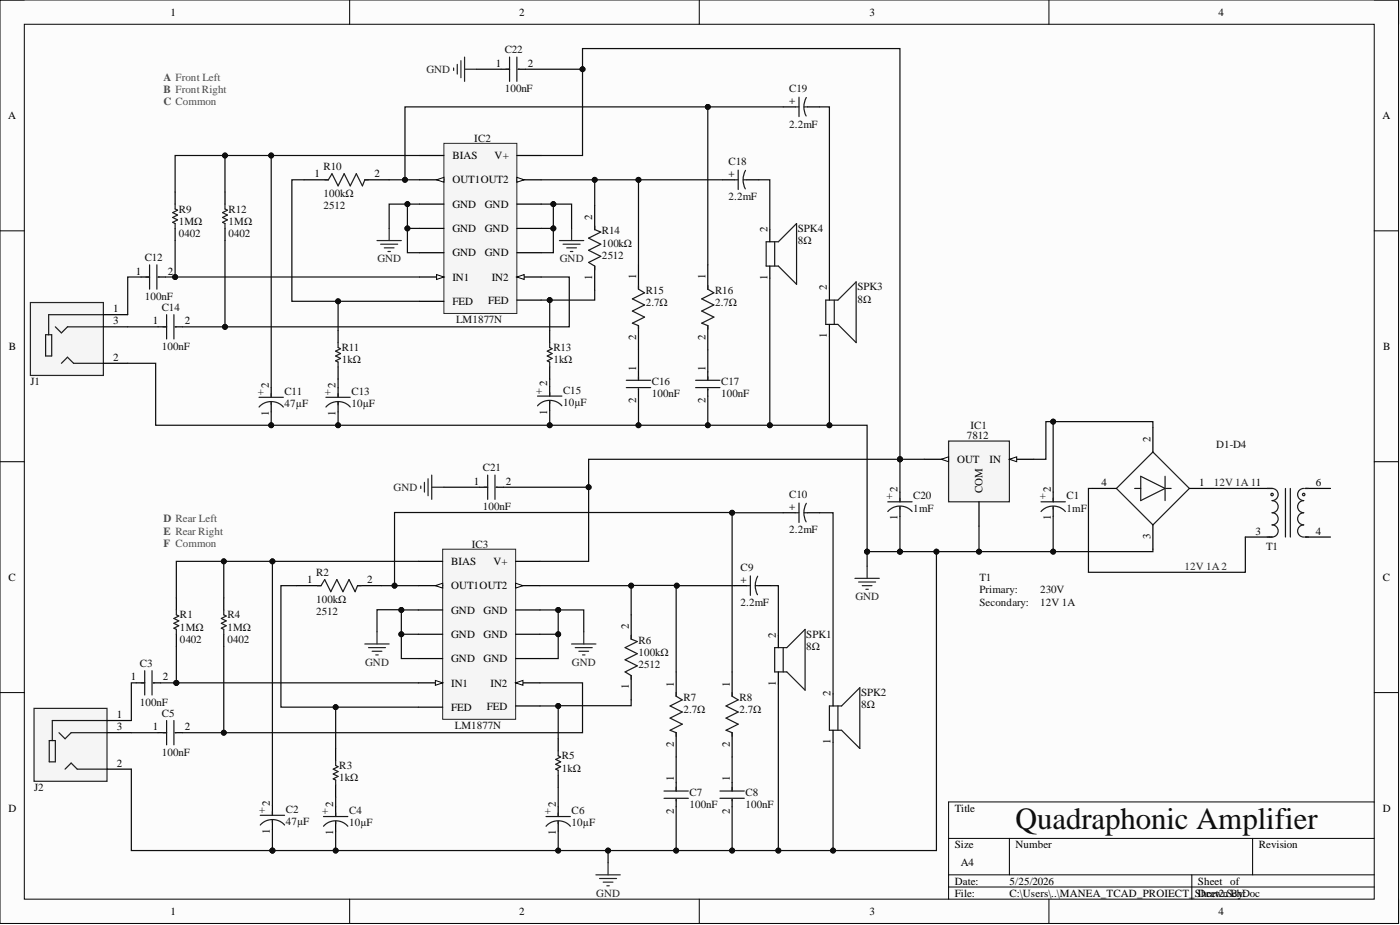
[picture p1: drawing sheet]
<svg xmlns="http://www.w3.org/2000/svg" width="292mm" height="193mm" viewBox="0 0 292 193" stroke-linecap="round" stroke-linejoin="round" font-family="sans-serif">
<defs><g id="words">
<text font-size="6.4" fill="#0e0e0e" x="211.8" y="172.9">Quadraphonic Amplifier</text>
<g font-size="2.3">
<text x="35.6" y="3.3">1</text>
<text x="108.3" y="3.3">2</text>
<text x="181.4" y="3.3">3</text>
<text x="254.2" y="3.3">4</text>
<text x="103.4" y="13.9">1</text>
<text x="110.1" y="13.9">2</text>
<text x="1.7" y="24.8">A</text>
<text x="288.4" y="24.8">A</text>
<text x="94.4" y="33.2">BIAS</text>
<text x="103.2" y="33.2">V+</text>
<text x="65.6" y="37">1</text>
<text x="78.2" y="37">2</text>
<text x="94.4" y="38.3">OUT1OUT2</text>
<text x="94.4" y="43.3">GND</text>
<text x="101.2" y="43.3">GND</text>
<text x="123.6" y="45.9" transform="rotate(-90 123.6 45.9)">2</text>
<text x="94.4" y="48.4">GND</text>
<text x="94.4" y="53.5">GND</text>
<text x="101.2" y="48.4">GND</text>
<text x="101.2" y="53.5">GND</text>
<text x="160.1" y="48.4" transform="rotate(-90 160.1 48.4)">2</text>
<text x="28.3" y="57.3">1</text>
<text x="35" y="57.3">2</text>
<text x="94.4" y="58.5">IN1</text>
<text x="102.6" y="58.5">IN2</text>
<text x="123.6" y="58.4" transform="rotate(-90 123.6 58.4)">1</text>
<text x="132.7" y="58.3" transform="rotate(-90 132.7 58.3)">1</text>
<text x="147.2" y="58.3" transform="rotate(-90 147.2 58.3)">1</text>
<text x="160.1" y="58.4" transform="rotate(-90 160.1 58.4)">1</text>
<text x="23.6" y="65.1">1</text>
<text x="94.4" y="63.6">FED</text>
<text x="101.8" y="63.4">FED</text>
<text x="172.5" y="60.6" transform="rotate(-90 172.5 60.6)">2</text>
<text x="23.6" y="67.7">3</text>
<text x="31.9" y="67.7">1</text>
<text x="38.6" y="67.7">2</text>
<text x="132.7" y="71" transform="rotate(-90 132.7 71)">2</text>
<text x="147.2" y="71" transform="rotate(-90 147.2 71)">2</text>
<text x="172.5" y="70.5" transform="rotate(-90 172.5 70.5)">1</text>
<text x="1.9" y="73">B</text>
<text x="23.6" y="75.3">2</text>
<text x="132.7" y="77.3" transform="rotate(-90 132.7 77.3)">1</text>
<text x="147.2" y="77.3" transform="rotate(-90 147.2 77.3)">1</text>
<text x="288.6" y="73">B</text>
<text x="56.1" y="80.9" transform="rotate(-90 56.1 80.9)">2</text>
<text x="70" y="80.9" transform="rotate(-90 70 80.9)">2</text>
<text x="114.2" y="80.6" transform="rotate(-90 114.2 80.6)">2</text>
<text x="56.1" y="86.8" transform="rotate(-90 56.1 86.8)">1</text>
<text x="70" y="86.8" transform="rotate(-90 70 86.8)">1</text>
<text x="114.2" y="86.5" transform="rotate(-90 114.2 86.5)">1</text>
<text x="132.7" y="84.2" transform="rotate(-90 132.7 84.2)">2</text>
<text x="147.2" y="84.2" transform="rotate(-90 147.2 84.2)">2</text>
<text x="240" y="92.3" transform="rotate(-90 240 92.3)">2</text>
<text x="98.9" y="101.1">1</text>
<text x="105.6" y="101.1">2</text>
<text x="199.7" y="96.6">OUT</text>
<text x="206.5" y="96.6">IN</text>
<text x="229.8" y="101.4">4</text>
<text x="250.2" y="101.4">1</text>
<text x="274.5" y="101.4">6</text>
<text x="187.3" y="102.7" transform="rotate(-90 187.3 102.7)">2</text>
<text x="205" y="102.9" transform="rotate(-90 205 102.9)">COM</text>
<text x="219.2" y="102.7" transform="rotate(-90 219.2 102.7)">2</text>
<text x="187.3" y="108.6" transform="rotate(-90 187.3 108.6)">1</text>
<text x="219.2" y="108.6" transform="rotate(-90 219.2 108.6)">1</text>
<text x="240" y="112.5" transform="rotate(-90 240 112.5)">3</text>
<text x="261.9" y="111.5">3</text>
<text x="274.5" y="111.5">4</text>
<text x="94.1" y="117.9">BIAS</text>
<text x="102.9" y="117.9">V+</text>
<text x="1.8" y="121.2">C</text>
<text x="64.1" y="121.7">1</text>
<text x="76.6" y="121.7">2</text>
<text x="94.1" y="122.9">OUT1OUT2</text>
<text x="288.5" y="121.2">C</text>
<text x="94.1" y="128">GND</text>
<text x="100.9" y="128">GND</text>
<text x="131.2" y="131.3" transform="rotate(-90 131.2 131.3)">2</text>
<text x="94.1" y="133.1">GND</text>
<text x="100.9" y="133.1">GND</text>
<text x="161.9" y="133.1" transform="rotate(-90 161.9 133.1)">2</text>
<text x="27.3" y="141.9">1</text>
<text x="34" y="141.9">2</text>
<text x="94.1" y="138.1">GND</text>
<text x="94.1" y="143.2">IN1</text>
<text x="100.9" y="138.1">GND</text>
<text x="102.3" y="143.2">IN2</text>
<text x="131.2" y="143.8" transform="rotate(-90 131.2 143.8)">1</text>
<text x="140.6" y="143.2" transform="rotate(-90 140.6 143.2)">1</text>
<text x="152.2" y="143.2" transform="rotate(-90 152.2 143.2)">1</text>
<text x="161.9" y="143" transform="rotate(-90 161.9 143)">1</text>
<text x="24.4" y="149.8">1</text>
<text x="94.1" y="148.3">FED</text>
<text x="101.6" y="148">FED</text>
<text x="173.3" y="145.2" transform="rotate(-90 173.3 145.2)">2</text>
<text x="24.4" y="152.3">3</text>
<text x="31.9" y="152.3">1</text>
<text x="38.6" y="152.3">2</text>
<text x="140.6" y="155.9" transform="rotate(-90 140.6 155.9)">2</text>
<text x="152.2" y="155.9" transform="rotate(-90 152.2 155.9)">2</text>
<text x="173.3" y="155.2" transform="rotate(-90 173.3 155.2)">1</text>
<text x="24.4" y="159.9">2</text>
<text x="140.6" y="163" transform="rotate(-90 140.6 163)">1</text>
<text x="152.2" y="163" transform="rotate(-90 152.2 163)">1</text>
<text x="1.8" y="169.3">D</text>
<text x="56.3" y="174" transform="rotate(-90 56.3 174)">1</text>
<text x="56.3" y="168.1" transform="rotate(-90 56.3 168.1)">2</text>
<text x="69.5" y="168.3" transform="rotate(-90 69.5 168.3)">2</text>
<text x="116" y="168.3" transform="rotate(-90 116 168.3)">2</text>
<text x="140.6" y="169.8" transform="rotate(-90 140.6 169.8)">2</text>
<text x="152.2" y="169.8" transform="rotate(-90 152.2 169.8)">2</text>
<text x="199.2" y="169.3">Title</text>
<text x="288.5" y="169.3">D</text>
<text x="69.5" y="174.2" transform="rotate(-90 69.5 174.2)">1</text>
<text x="116" y="174.2" transform="rotate(-90 116 174.2)">1</text>
<text x="199.2" y="176.9">Size</text>
<text x="211.9" y="176.9">Number</text>
<text x="262.6" y="176.9">Revision</text>
<text x="199.2" y="184.5">Date:</text>
<text x="200.5" y="180.7">A4</text>
<text x="210.6" y="184.5">5/25/2026</text>
<text x="249.9" y="184.5">Sheet of</text>
<text x="35.6" y="190.9">1</text>
<text x="108.3" y="190.9">2</text>
<text x="181.4" y="190.9">3</text>
<text x="199.2" y="187.1">File:</text>
<text x="210.6" y="187.1">C:\Users\..\MANEA_TCAD_PROIECT_</text>
<text x="249.3" y="187.1">Sheet2.SBy:</text>
<text x="249.9" y="187.1">Drawn chDoc</text>
<text x="254.2" y="190.9">4</text>
</g>
<g font-size="2.3" fill="#0e0e0e">
<text x="105.3" y="11.1">C22</text>
<text x="105.3" y="19.3">100nF</text>
<text x="164.7" y="19.3">C19</text>
<text x="99" y="29.7">IC2</text>
<text x="164.7" y="26.6">2.2mF</text>
<text x="67.5" y="35.5">R10</text>
<text x="152" y="34.5">C18</text>
<text x="67.5" y="41.1">100kΩ</text>
<text x="152" y="41.8">2.2mF</text>
<text x="37.3" y="46.9">1MΩ</text>
<text x="37.3" y="44.4">R9</text>
<text x="47.7" y="46.9">1MΩ</text>
<text x="47.7" y="44.4">R12</text>
<text x="67.5" y="43.6">2512</text>
<text x="37.3" y="49.4">0402</text>
<text x="47.7" y="49.4">0402</text>
<text x="125.6" y="54">2512</text>
<text x="125.6" y="51.5">100kΩ</text>
<text x="125.6" y="48.9">R14</text>
<text x="166.5" y="50.9">8Ω</text>
<text x="166.5" y="48.4">SPK4</text>
<text x="30.2" y="54.5">C12</text>
<text x="30.2" y="62.6">100nF</text>
<text x="33.7" y="64.9">C14</text>
<text x="134.7" y="63.9">2.7Ω</text>
<text x="134.7" y="61.3">R15</text>
<text x="149.2" y="63.9">2.7Ω</text>
<text x="149.2" y="61.3">R16</text>
<text x="178.9" y="63.1">8Ω</text>
<text x="178.9" y="60.6">SPK3</text>
<text x="95.2" y="67.4">LM1877N</text>
<text x="33.7" y="73">100nF</text>
<text x="71.3" y="75.8">1kΩ</text>
<text x="71.3" y="73.3">R11</text>
<text x="115.5" y="75.8">1kΩ</text>
<text x="115.5" y="73.3">R13</text>
<text x="6.3" y="80.4">J1</text>
<text x="53.8" y="82.4">+</text>
<text x="59.4" y="82.4">C11</text>
<text x="67.7" y="82.4">+</text>
<text x="73.3" y="82.4">C13</text>
<text x="111.9" y="82.1">+</text>
<text x="117.5" y="82.1">C15</text>
<text x="136" y="82.9">100nF</text>
<text x="136" y="80.4">C16</text>
<text x="150.5" y="82.9">100nF</text>
<text x="150.5" y="80.4">C17</text>
<text x="59.4" y="84.9">47µF</text>
<text x="73.3" y="84.9">10µF</text>
<text x="117.5" y="84.7">10µF</text>
<text x="202.5" y="89.5">IC1</text>
<text x="201.7" y="91.5">7812</text>
<text x="253.7" y="93.5">D1-D4</text>
<text x="100.7" y="98.3">C21</text>
<text x="100.7" y="106.5">100nF</text>
<text x="164.7" y="103.9">C10</text>
<text x="185" y="104.2">+</text>
<text x="190.6" y="106.7">1mF</text>
<text x="190.6" y="104.2">C20</text>
<text x="216.9" y="104.2">+</text>
<text x="222.5" y="106.7">1mF</text>
<text x="222.5" y="104.2">C1</text>
<text x="164.7" y="111.3">2.2mF</text>
<text x="98.5" y="114.3">IC3</text>
<text x="154.5" y="119.1">C9</text>
<text x="264.1" y="114.8">T1</text>
<text x="66" y="125.7">100kΩ</text>
<text x="66" y="120.1">R2</text>
<text x="204.3" y="121.2">T1</text>
<text x="204.3" y="123.8">Primary:</text>
<text x="217" y="123.8">230V</text>
<text x="37.6" y="131.6">1MΩ</text>
<text x="37.6" y="129">R1</text>
<text x="47.4" y="131.6">1MΩ</text>
<text x="47.4" y="129">R4</text>
<text x="66" y="128.3">2512</text>
<text x="154.5" y="126.5">2.2mF</text>
<text x="204.3" y="126.3">Secondary:</text>
<text x="217" y="126.3">12V 1A</text>
<text x="37.6" y="134.1">0402</text>
<text x="47.4" y="134.1">0402</text>
<text x="133.2" y="136.9">100kΩ</text>
<text x="133.2" y="134.3">R6</text>
<text x="168.2" y="135.6">8Ω</text>
<text x="168.2" y="133.1">SPK1</text>
<text x="29.2" y="139.2">C3</text>
<text x="133.2" y="139.4">2512</text>
<text x="29.2" y="147.3">100nF</text>
<text x="33.7" y="149.6">C5</text>
<text x="142.6" y="148.8">2.7Ω</text>
<text x="142.6" y="146.3">R7</text>
<text x="154.3" y="148.8">2.7Ω</text>
<text x="154.3" y="146.3">R8</text>
<text x="179.6" y="147.8">8Ω</text>
<text x="179.6" y="145.2">SPK2</text>
<text x="94.9" y="152.1">LM1877N</text>
<text x="33.7" y="157.7">100nF</text>
<text x="70.8" y="160.5">R3</text>
<text x="117.2" y="161">1kΩ</text>
<text x="117.2" y="158.4">R5</text>
<text x="7.1" y="165">J2</text>
<text x="70.8" y="163">1kΩ</text>
<text x="143.9" y="166">C7</text>
<text x="155.5" y="166">C8</text>
<text x="54" y="169.6">+</text>
<text x="59.6" y="172.1">47µF</text>
<text x="59.6" y="169.6">C2</text>
<text x="67.2" y="169.8">+</text>
<text x="72.8" y="172.4">10µF</text>
<text x="72.8" y="169.8">C4</text>
<text x="113.7" y="169.8">+</text>
<text x="119.3" y="172.4">10µF</text>
<text x="119.3" y="169.8">C6</text>
<text x="143.9" y="168.6">100nF</text>
<text x="155.5" y="168.6">100nF</text>
</g>
<g font-size="2.3" fill="#4c4c4c">
<text x="34.1" y="16.8">A Front Left</text>
<text x="34.1" y="19.3">B Front Right</text>
<text x="34.1" y="21.9">C Common</text>
<text x="34.1" y="109">D Rear Left</text>
<text x="34.1" y="111.5">E Rear Right</text>
<text x="34.1" y="114.1">F Common</text>
</g>
<g font-size="2.3" fill="#262626">
<text x="89" y="15.2">GND</text>
<text x="78.7" y="54.7">GND</text>
<text x="116.8" y="54.7">GND</text>
<text x="253.2" y="101.4">12V 1A11</text>
<text x="82.1" y="102.4">GND</text>
<text x="247.1" y="118.9">12V 1A2</text>
<text x="178.5" y="125.2">GND</text>
<text x="76.2" y="138.9">GND</text>
<text x="119.3" y="138.9">GND</text>
<text x="124.4" y="187.1">GND</text>
</g>
<g font-size="2.3" fill="#1c1c1c">
<text x="164.7" y="21.8">+</text>
<text x="152" y="37">+</text>
<text x="164.7" y="106.5">+</text>
<text x="154.5" y="121.7">+</text>
</g>
</g></defs>
<path d="M0 0h291.8v192.6h-291.8z" fill-rule="evenodd" fill="#fcfcfc"/>
<path d="M0 0h291.8v192.6h-291.8z" fill="none" stroke="#000" stroke-width=".21"/>
<path d="M5.1 5.1h281.6v182.5h-281.6z" fill-rule="evenodd" fill="#fcfcfc"/>
<g fill="none" stroke="#000" stroke-width=".21">
<path d="M0 0h5.1M72.9 0v5.1M145.9 0v5.1M218.8 0v5.1M286.7 0h5.1v5.1M5.1 5.1h281.6v182.5h-281.6zM0 48.2h5.1M286.7 48.2h5.1M0 96.3h5.1M286.7 96.3h5.1M0 144.5h5.1M286.7 144.5h5.1"/>
<path d="M197.9 174.9h88.8M210.6 174.9v7.6M261.4 174.9v7.6M286.7 167.3h-88.8v20.3M72.9 187.6v5M145.9 187.6v5M197.9 182.5h88.8M197.9 185h88.8M218.8 187.6v5M248.7 182.5v5.1M291.8 187.6v5"/>
</g>
<path d="M94.6 14.2v.5M95.4 13.4v2.1M96.2 12.7v3.5M96.9 11.9v5.1M96.9 14.4h2.6M89.3 99.9v3.5M90.1 99.1v5.1M87.8 101.4v.5M88.6 100.6v2.1M90.1 101.6h2.5" fill="none" stroke="#262626" stroke-width=".25"/>
<g fill="none" stroke="#000" stroke-width=".25">
<path d="M63.4 37.5h5.1M76.1 37.5h5.1M150.7 37.5h2.6M155.8 37.5h2.5M163.4 22.3h2.5M168.5 22.3h2.5M36.5 40v2.6M36.5 47.6v2.6M46.9 40v2.6M46.9 47.6v2.6M124.1 42.8v5.1M124.1 55.5v5.1"/>
<path d="M133.2 55.3v5M147.7 55.3v5M160.6 47.9v2.5M160.6 55.5v2.5M70.5 68.9v2.6M70.5 76.5v2.6M114.7 68.9v2.6M114.7 76.5v2.6M133.2 67.9v5.1M147.7 67.9v5.1M173 60.1v2.5M173 67.7v2.5"/>
<path d="M56.6 80.9v2M56.6 83.9v2M70.5 80.9v2M70.5 83.9v2M114.7 80.6v2M114.7 83.6v2.1M163.4 107h2.5M168.5 107h2.5M187.8 102.7v2M187.8 105.7v2M219.7 102.7v2M219.7 105.7v2"/>
<path d="M36.8 124.7v2.5M36.8 132.3v2.6M46.7 124.7v2.5M46.7 132.3v2.6M61.9 122.2h5.1M74.6 122.2h5.1M131.7 128.3v5M153.3 122.2h2.5M158.3 122.2h2.6M162.4 132.6v2.5M70 156.1v2.6M116.5 154.1v2.6"/>
<path d="M131.7 140.9v5.1M141.1 140.2v5M141.1 152.8v5.1M152.8 140.2v5M152.8 152.8v5.1M162.4 140.2v2.5M173.8 144.7v2.6M173.8 152.3v2.6M56.8 168.1v2M56.8 171.1v2M70 163.7v2.6M70 168.3v2"/>
<path d="M70 171.4v2M116.5 161.7v2.6M116.5 168.3v2M116.5 171.4v2"/>
</g>
<g fill="none" stroke="#1c1c1c" stroke-width=".25">
<path d="M67.7 37.5h.8l.8-1.3 1.2 2.6 1.3-2.6 1.3 2.6 1.2-2.6 1.3 2.6 .5-1.3h.8M153.3 37.5h.7M154 35.5v4M155 37.5h.8M155.5 35.5a4.1 4.1 0 0 0 0 3.9M165.9 22.3h.8M166.7 20.3v4M167.7 22.3h.8M168.2 20.3a4.1 4.1 0 0 0 0 3.9M36.5 42.6v1l.5 .2-1 .6 1 .5-1 .5 1 .5-1 .5 .5 .2v1M46.9 42.6v1l.5 .2-1 .6 1 .5-1 .5 1 .5-1 .5 .5 .2v1M124.1 47.1v.8l1.2 .5-2.5 1.3 2.5 1.2-2.5 1.3 2.5 1.3-2.5 1.2 1.3 .8v.8"/>
<path d="M133.2 59.6v.7l1.3 .8-2.6 1.3 2.6 1.2-2.6 1.3 2.6 1.3-2.6 1.2 1.3 .5v.8M147.7 59.6v.7l1.2 .8-2.5 1.3 2.5 1.2-2.5 1.3 2.5 1.3-2.5 1.2 1.3 .5v.8M159.9 50.4h2.5l3.8-3.8v12.7l-3.8-3.8h-2.5zM161.6 50.4v5.1M70.5 71.5v1l.5 .2-1 .6 1 .5-1 .5 1 .5-1 .5 .5 .2v1M114.7 71.5v1l.5 .2-1 .6 1 .5-1 .5 1 .5-1 .5 .5 .2v1M172.3 62.6h2.5l3.8-3.8v12.7l-3.8-3.8h-2.5zM174.1 62.6v5.1M54 84.9a3.4 3.4 0 0 1 5.1 0M54 82.9h5.1M56.6 82.1v.8M56.6 83.9v.5"/>
<path d="M68 84.9a3.4 3.4 0 0 1 5.1 0M68 82.9h5.1M70.5 82.1v.8M70.5 83.9v.5M112.2 84.7a3.4 3.4 0 0 1 5 0M112.2 82.6h5M114.7 81.9v.7M114.7 83.6v.6M165.9 107h.8M166.7 104.9v4.1M167.7 107h.8M168.2 105a4.1 4.1 0 0 0 0 3.9"/>
<path d="M185.2 106.7a3.4 3.4 0 0 1 5.1 0M185.2 104.7h5.1M187.8 103.9v.8M187.8 105.7v.5M217.2 106.7a3.4 3.4 0 0 1 5.1 0M217.2 104.7h5.1M219.7 103.9v.8M219.7 105.7v.5M36.8 127.2v1.1l.5 .2-1 .5 1 .5-1 .5 1 .5-1 .5 .5 .3v1M46.7 127.2v1.1l.5 .2-1 .5 1 .5-1 .5 1 .5-1 .5 .5 .3v1M66.2 122.2h.8l.7-1.3 1.3 2.5 1.3-2.5 1.3 2.5 1.2-2.5 1.3 2.5 .5-1.2h.8M131.7 132.6v.7l1.3 .5-2.6 1.3 2.6 1.3-2.6 1.2 2.6 1.3-2.6 1.3 1.3 .7v.8"/>
<path d="M155.8 122.2h.8M156.6 120.1v4.1M157.6 122.2h.7M158.1 120.2a4.1 4.1 0 0 0-.1 3.9M161.6 135.1h2.6l3.8-3.8v12.7l-3.8-3.8h-2.6zM163.4 135.1v5.1M70 158.7v1l.5 .2-1 .6 1 .5-1 .5 1 .5-1 .5 .5 .2v1M116.5 156.7v1l.5 .2-1 .5 1 .5-1 .5 1 .5-1 .6 .5 .2v1M141.1 144.5v.7l1.2 .8-2.5 1.3 2.5 1.2-2.5 1.3 2.5 1.3-2.5 1.2 1.3 .5v.8M152.8 144.5v.7l1.2 .8-2.5 1.3 2.5 1.2-2.5 1.3 2.5 1.3-2.5 1.2 1.3 .5v.8M173 147.3h2.6l3.8-3.8v12.6l-3.8-3.8h-2.6zM174.8 147.3v5"/>
<path d="M54.3 172.1a3.4 3.4 0 0 1 5.1 0M54.3 170.1h5.1M56.8 169.3v.8M56.8 171.1v.5M67.5 172.4a3.4 3.4 0 0 1 5.1 0M67.5 170.3h5.1M70 169.6v.7M70 171.4v.5M113.9 172.4a3.4 3.4 0 0 1 5.1 0M113.9 170.3h5.1M116.5 169.6v.7M116.5 171.4v.5"/>
</g>
<path d="M197.9 92h12.7v12.7h-12.7z" fill-rule="evenodd" fill="#f5f5f5"/>
<path d="M197.9 92h12.7v12.7h-12.7z" fill="none" stroke="#262626" stroke-width=".25"/>
<path d="M210.6 95.8h5.1" fill="none" stroke="#000" stroke-width=".25"/>
<path d="M210.6 95.8l1.5-.5v1z" fill="#fbfbfb"/>
<path d="M210.6 95.8l1.5-.5v1z" fill="none" stroke="#000" stroke-width=".21"/>
<path d="M192.8 95.8h5.1" fill="none" stroke="#000" stroke-width=".25"/>
<path d="M196.4 95.8l1.5-.5v1z" fill="#fbfbfb"/>
<path d="M196.4 95.8l1.5-.5v1z" fill="none" stroke="#000" stroke-width=".21"/>
<path d="M240.5 89.2v5.1M204.3 104.7v5.1M227.9 101.9h5M240.5 109.5v5.1M248.2 101.9h5" fill="none" stroke="#000" stroke-width=".25"/>
<path d="M238 99.4l5.1 2.5-5.1 2.5zM243.1 99.4v5M232.9 101.9l7.6-7.6 7.7 7.6-7.7 7.6zM236.7 101.9h1.3M243.3 101.9h1.1" fill="none" stroke="#1c1c1c" stroke-width=".25"/>
<g fill="none" stroke="#262626" stroke-width=".25">
<path d="M116.7 50.2h5.1M117.5 50.9h3.5M118.2 51.7h2.1M119 52.5h.5M119.3 47.6v2.6M180.9 118.1v2.6M178.4 120.7h5.1M179.1 121.4h3.6M179.9 122.2h2M180.7 122.9h.5M126.9 180v2.5M124.3 182.5h5.1"/>
<path d="M125.1 183.3h3.5M125.9 184h2M126.6 184.8h.5"/>
</g>
<path d="M6.3 63.1h15.3v15.2h-15.3z" fill-rule="evenodd" fill="#f5f5f5"/>
<path d="M6.3 63.1h15.3v15.2h-15.3z" fill="none" stroke="#262626" stroke-width=".25"/>
<path d="M9.5 69.8h1.3v4.5h-1.3zM11.5 68.2l1.3 1.3 1.3-1.3h7.5M12.8 75.8l1.3-1.3 1.3 1.3h6.2M21.6 65.6h-11.5v4.2" fill="none" stroke="#1c1c1c" stroke-width=".25"/>
<path d="M21.6 65.6h5M21.6 68.2h5M21.6 75.8h5" fill="none" stroke="#000" stroke-width=".25"/>
<path d="M92.6 29.9h15.2v35.5h-15.2z" fill-rule="evenodd" fill="#f5f5f5"/>
<path d="M92.6 29.9h15.2v35.5h-15.2z" fill="none" stroke="#262626" stroke-width=".21"/>
<path d="M87.5 32.4h5.1M107.8 37.5h5.1M107.8 42.6h5.1" fill="none" stroke="#000" stroke-width=".25"/>
<path d="M107.8 37l1.6 .5-1.6 .5z" fill="#fbfbfb"/>
<path d="M107.8 37l1.6 .5-1.6 .5z" fill="none" stroke="#000" stroke-width=".21"/>
<path d="M87.5 37.5h5.1M107.8 32.4h5.1" fill="none" stroke="#000" stroke-width=".25"/>
<path d="M91.1 37.5l1.5-.5v1z" fill="#fbfbfb"/>
<path d="M91.1 37.5l1.5-.5v1z" fill="none" stroke="#000" stroke-width=".21"/>
<path d="M87.5 47.6h5.1M87.5 42.6h5.1M87.5 52.7h5.1M87.5 57.8h5.1M107.8 47.6h5.1M107.8 52.7h5.1" fill="none" stroke="#000" stroke-width=".25"/>
<path d="M91.1 57.3l1.5 .5-1.5 .5z" fill="#fbfbfb"/>
<path d="M91.1 57.3l1.5 .5-1.5 .5z" fill="none" stroke="#000" stroke-width=".21"/>
<path d="M107.8 57.8h5.1" fill="none" stroke="#000" stroke-width=".25"/>
<path d="M107.8 57.8l1.6-.5v1z" fill="#fbfbfb"/>
<path d="M107.8 57.8l1.6-.5v1z" fill="none" stroke="#000" stroke-width=".21"/>
<path d="M87.5 62.9h5.1M107.8 62.6h5.1" fill="none" stroke="#000" stroke-width=".25"/>
<path d="M78.7 50.2h5M79.4 50.9h3.6M80.2 51.7h2M80.9 52.5h.6M81.2 47.6v2.6" fill="none" stroke="#262626" stroke-width=".25"/>
<path d="M7.1 147.8h15.2v15.2h-15.2z" fill-rule="evenodd" fill="#f5f5f5"/>
<path d="M7.1 147.8h15.2v15.2h-15.2z" fill="none" stroke="#262626" stroke-width=".25"/>
<path d="M10.3 154.5h1.2v4.4h-1.2zM12.3 152.8l1.3 1.3 1.2-1.3h7.5M22.3 150.3h-11.4v4.2M13.6 160.5l1.2-1.3 1.3 1.3h6.2" fill="none" stroke="#1c1c1c" stroke-width=".25"/>
<path d="M22.3 150.3h5.1M22.3 152.8h5.1M22.3 160.5h5.1" fill="none" stroke="#000" stroke-width=".25"/>
<path d="M92.4 114.6h15.2v35.5h-15.2z" fill-rule="evenodd" fill="#f5f5f5"/>
<path d="M92.4 114.6h15.2v35.5h-15.2z" fill="none" stroke="#262626" stroke-width=".21"/>
<path d="M87.3 117.1h5.1M107.6 127.2h5.1M107.6 122.2h5.1" fill="none" stroke="#000" stroke-width=".25"/>
<path d="M107.6 121.7l1.5 .5-1.5 .5z" fill="#fbfbfb"/>
<path d="M107.6 121.7l1.5 .5-1.5 .5z" fill="none" stroke="#000" stroke-width=".21"/>
<path d="M107.6 117.1h5.1M87.3 122.2h5.1" fill="none" stroke="#000" stroke-width=".25"/>
<path d="M90.8 122.2l1.6-.5v1z" fill="#fbfbfb"/>
<path d="M90.8 122.2l1.6-.5v1z" fill="none" stroke="#000" stroke-width=".21"/>
<path d="M87.3 132.3h5.1M87.3 127.2h5.1M87.3 137.4h5.1M107.6 132.3h5.1M107.6 137.4h5.1M87.3 142.5h5.1" fill="none" stroke="#000" stroke-width=".25"/>
<path d="M90.8 141.9l1.6 .6-1.6 .5z" fill="#fbfbfb"/>
<path d="M90.8 141.9l1.6 .6-1.6 .5z" fill="none" stroke="#000" stroke-width=".21"/>
<path d="M107.6 142.5h5.1" fill="none" stroke="#000" stroke-width=".25"/>
<path d="M107.6 142.5l1.5-.6v1.1z" fill="#fbfbfb"/>
<path d="M107.6 142.5l1.5-.6v1.1z" fill="none" stroke="#000" stroke-width=".21"/>
<g fill="none" stroke="#000" stroke-width=".25">
<path d="M104.5 14.4h1.8M108.1 14.4h1.5M29.4 57.8h1.8M33 57.8h1.5M33 68.2h1.8M36.5 68.2h1.6M133.2 77.6v1.7M147.7 77.6v1.7M133.2 81.1v1.5M147.7 81.1v1.5M100 101.6h1.7M103.5 101.6h1.5"/>
<path d="M259.8 101.9h5.1M259.8 112h5.1M272.5 101.9h5.1M272.5 112h5.1M28.4 142.5h1.8M32 142.5h1.5M33 152.8h1.8M36.5 152.8h1.6M87.3 147.5h5.1M107.6 147.3h5.1M141.1 163.2v1.8M141.1 166.8v1.5"/>
<path d="M152.8 163.2v1.8M152.8 166.8v1.5"/>
</g>
<path d="M76.1 134.3h5.1M76.9 135.1h3.5M77.6 135.9h2.1M78.4 136.6h.5M78.7 131.8v2.5M119.3 134.3h5M120 135.1h3.6M120.8 135.9h2M121.5 136.6h.5M121.8 131.8v2.5" fill="none" stroke="#262626" stroke-width=".25"/>
<g fill="none" stroke="#1c1c1c" stroke-width=".25">
<path d="M105.6 14.4h.7M106.3 11.9v5.1M107.8 11.9v5.1M108.1 14.4h.2M30.4 57.8h.8M31.2 55.3v5M32.7 55.3v5M33 57.8h.2M34 68.2h.8M34.8 65.6v5.1M36.3 65.6v5.1M36.5 68.2h.3"/>
<path d="M130.7 79.3h5.1M133.2 78.6v.7M145.1 79.3h5.1M147.7 78.6v.7M101.7 99.1v5.1M103.3 99.1v5.1M130.7 80.9h5.1M133.2 81.1v.3M145.1 80.9h5.1M147.7 81.1v.3M101 101.6h.7M103.5 101.6h.3"/>
<path d="M264.4 101.9a1.77 1.77 0 0 1 2.2 .9 1.26 1.26 0 0 1-1.2 1.6 1.27 1.27 0 0 1 1.3 1.3 1.27 1.27 0 0 1-1.3 1.3 1.27 1.27 0 0 1 1.3 1.2 1.27 1.27 0 0 1-1.3 1.3 1.27 1.27 0 0 1 1.3 1.3 1.27 1.27 0 0 1-1.3 1.2h-1M268.2 101.9v10.1M269.2 101.9v10.1M272 101.9a1.27 1.27 0 0 0-1.3 1.3 1.27 1.27 0 0 0 1.3 1.2 1.27 1.27 0 0 0-1.3 1.3 1.27 1.27 0 0 0 1.3 1.3 1.27 1.27 0 0 0-1.3 1.2 1.27 1.27 0 0 0 1.3 1.3 1.27 1.27 0 0 0-1.3 1.3 1.27 1.27 0 0 0 1.3 1.2M272.3 101.9h.7M272.3 112h.7M30.2 139.9v5.1M31.7 139.9v5.1M29.4 142.5h.8M32 142.5h.2M34 152.8h.8M34.8 150.3v5.1"/>
<path d="M36.3 150.3v5.1M36.5 152.8h.3M138.5 165h5.1M138.5 166.5h5.1M141.1 164.3v.7M141.1 166.8v.2M150.2 165h5.1M150.2 166.5h5.1M152.8 164.3v.7M152.8 166.8v.2"/>
<circle cx="265.4" cy="103.2" r=".26"/>
<circle cx="272" cy="103.2" r=".26"/>
</g>
<g fill="none" stroke="#0e0e0e" stroke-width=".25">
<path d="M99.5 14.4h5M81.2 37.5h6.3M158.3 37.5h2.3v10.4M171 22.3h2v37.8M29.4 57.8h-2.8v7.8M26.6 68.2h6.4M70.5 79.1v1.8M114.7 79.1v1.5M133.2 73v4.6M147.7 73v4.6M92.6 101.6h7.4M171 107h2.8v37.7"/>
<path d="M160.9 122.2h1.5v10.4M141.1 157.9v5.3M152.8 157.9v5.3M116.5 164.3v4"/>
</g>
<circle cx="84.5" cy="37.5" r=".51" fill="#0e0e0e"/>
<circle cx="84.5" cy="37.5" r=".51" fill="none" stroke="#0e0e0e" stroke-width=".21"/>
<path d="M112.9 42.6h2.6v5h-2.6" fill="none" stroke="#0e0e0e" stroke-width=".25"/>
<circle cx="115.5" cy="42.6" r=".51" fill="#0e0e0e"/>
<circle cx="115.5" cy="42.6" r=".51" fill="none" stroke="#0e0e0e" stroke-width=".21"/>
<circle cx="115.5" cy="47.6" r=".51" fill="#0e0e0e"/>
<circle cx="115.5" cy="47.6" r=".51" fill="none" stroke="#0e0e0e" stroke-width=".21"/>
<path d="M115.5 47.6v5.1h-2.6" fill="none" stroke="#0e0e0e" stroke-width=".25"/>
<circle cx="115.5" cy="47.6" r=".51" fill="#0e0e0e"/>
<circle cx="115.5" cy="47.6" r=".51" fill="none" stroke="#0e0e0e" stroke-width=".21"/>
<path d="M87.5 47.6h-2.5v5.1h2.5" fill="none" stroke="#0e0e0e" stroke-width=".25"/>
<circle cx="85" cy="47.6" r=".51" fill="#0e0e0e"/>
<circle cx="85" cy="47.6" r=".51" fill="none" stroke="#0e0e0e" stroke-width=".21"/>
<path d="M87.5 42.6h-2.5v5" fill="none" stroke="#0e0e0e" stroke-width=".25"/>
<circle cx="85" cy="42.6" r=".51" fill="#0e0e0e"/>
<circle cx="85" cy="42.6" r=".51" fill="none" stroke="#0e0e0e" stroke-width=".21"/>
<circle cx="85" cy="47.6" r=".51" fill="#0e0e0e"/>
<circle cx="85" cy="47.6" r=".51" fill="none" stroke="#0e0e0e" stroke-width=".21"/>
<path d="M115.5 42.6h3.8v5" fill="none" stroke="#0e0e0e" stroke-width=".25"/>
<circle cx="115.5" cy="42.6" r=".51" fill="#0e0e0e"/>
<circle cx="115.5" cy="42.6" r=".51" fill="none" stroke="#0e0e0e" stroke-width=".21"/>
<path d="M85 42.6h-3.8v5" fill="none" stroke="#0e0e0e" stroke-width=".25"/>
<circle cx="85" cy="42.6" r=".51" fill="#0e0e0e"/>
<circle cx="85" cy="42.6" r=".51" fill="none" stroke="#0e0e0e" stroke-width=".21"/>
<path d="M63.4 37.5h-2.5v25.4h26.6" fill="none" stroke="#0e0e0e" stroke-width=".25"/>
<circle cx="70.5" cy="62.9" r=".51" fill="#0e0e0e"/>
<circle cx="70.5" cy="62.9" r=".51" fill="none" stroke="#0e0e0e" stroke-width=".21"/>
<path d="M70.5 85.9v2.8" fill="none" stroke="#0e0e0e" stroke-width=".25"/>
<circle cx="70.5" cy="88.7" r=".51" fill="#0e0e0e"/>
<circle cx="70.5" cy="88.7" r=".51" fill="none" stroke="#0e0e0e" stroke-width=".21"/>
<path d="M70.5 62.9v6" fill="none" stroke="#0e0e0e" stroke-width=".25"/>
<circle cx="70.5" cy="62.9" r=".51" fill="#0e0e0e"/>
<circle cx="70.5" cy="62.9" r=".51" fill="none" stroke="#0e0e0e" stroke-width=".21"/>
<path d="M187.8 95.8v6.9" fill="none" stroke="#0e0e0e" stroke-width=".25"/>
<circle cx="187.8" cy="95.8" r=".51" fill="#0e0e0e"/>
<circle cx="187.8" cy="95.8" r=".51" fill="none" stroke="#0e0e0e" stroke-width=".21"/>
<path d="M33.5 142.5h3.3" fill="none" stroke="#0e0e0e" stroke-width=".25"/>
<circle cx="36.8" cy="142.5" r=".51" fill="#0e0e0e"/>
<circle cx="36.8" cy="142.5" r=".51" fill="none" stroke="#0e0e0e" stroke-width=".21"/>
<path d="M28.4 142.5h-1v7.8M27.4 160.5v16.9h29.4" fill="none" stroke="#0e0e0e" stroke-width=".25"/>
<circle cx="56.8" cy="177.4" r=".51" fill="#0e0e0e"/>
<circle cx="56.8" cy="177.4" r=".51" fill="none" stroke="#0e0e0e" stroke-width=".21"/>
<path d="M56.8 173.1v4.3" fill="none" stroke="#0e0e0e" stroke-width=".25"/>
<circle cx="56.8" cy="177.4" r=".51" fill="#0e0e0e"/>
<circle cx="56.8" cy="177.4" r=".51" fill="none" stroke="#0e0e0e" stroke-width=".21"/>
<path d="M105 101.6h17.8M227.9 101.9h-.8v17.5h32.7v-7.4M253.2 101.9h6.6M70 166.3v2" fill="none" stroke="#0e0e0e" stroke-width=".25"/>
<circle cx="122.8" cy="101.6" r=".51" fill="#0e0e0e"/>
<circle cx="122.8" cy="101.6" r=".51" fill="none" stroke="#0e0e0e" stroke-width=".21"/>
<path d="M141.2 122.2h12.1" fill="none" stroke="#0e0e0e" stroke-width=".25"/>
<circle cx="141.2" cy="122.2" r=".51" fill="#0e0e0e"/>
<circle cx="141.2" cy="122.2" r=".51" fill="none" stroke="#0e0e0e" stroke-width=".21"/>
<path d="M162.4 142.7v34.7" fill="none" stroke="#0e0e0e" stroke-width=".25"/>
<circle cx="162.4" cy="177.4" r=".51" fill="#0e0e0e"/>
<circle cx="162.4" cy="177.4" r=".51" fill="none" stroke="#0e0e0e" stroke-width=".21"/>
<path d="M56.6 32.4v48.5" fill="none" stroke="#0e0e0e" stroke-width=".25"/>
<circle cx="56.6" cy="32.4" r=".51" fill="#0e0e0e"/>
<circle cx="56.6" cy="32.4" r=".51" fill="none" stroke="#0e0e0e" stroke-width=".21"/>
<path d="M133.2 82.6v6.1" fill="none" stroke="#0e0e0e" stroke-width=".25"/>
<circle cx="133.2" cy="88.7" r=".51" fill="#0e0e0e"/>
<circle cx="133.2" cy="88.7" r=".51" fill="none" stroke="#0e0e0e" stroke-width=".21"/>
<path d="M163.4 22.3h-78.9v15.2" fill="none" stroke="#0e0e0e" stroke-width=".25"/>
<circle cx="84.5" cy="37.5" r=".51" fill="#0e0e0e"/>
<circle cx="84.5" cy="37.5" r=".51" fill="none" stroke="#0e0e0e" stroke-width=".21"/>
<circle cx="147.7" cy="22.3" r=".51" fill="#0e0e0e"/>
<circle cx="147.7" cy="22.3" r=".51" fill="none" stroke="#0e0e0e" stroke-width=".21"/>
<path d="M147.7 22.3v33" fill="none" stroke="#0e0e0e" stroke-width=".25"/>
<circle cx="147.7" cy="22.3" r=".51" fill="#0e0e0e"/>
<circle cx="147.7" cy="22.3" r=".51" fill="none" stroke="#0e0e0e" stroke-width=".21"/>
<path d="M147.7 82.6v6.1" fill="none" stroke="#0e0e0e" stroke-width=".25"/>
<circle cx="147.7" cy="88.7" r=".51" fill="#0e0e0e"/>
<circle cx="147.7" cy="88.7" r=".51" fill="none" stroke="#0e0e0e" stroke-width=".21"/>
<path d="M114.7 62.6v6.3" fill="none" stroke="#0e0e0e" stroke-width=".25"/>
<circle cx="114.7" cy="62.6" r=".51" fill="#0e0e0e"/>
<circle cx="114.7" cy="62.6" r=".51" fill="none" stroke="#0e0e0e" stroke-width=".21"/>
<path d="M124.1 60.6v2h-11.2" fill="none" stroke="#0e0e0e" stroke-width=".25"/>
<circle cx="114.7" cy="62.6" r=".51" fill="#0e0e0e"/>
<circle cx="114.7" cy="62.6" r=".51" fill="none" stroke="#0e0e0e" stroke-width=".21"/>
<path d="M114.7 85.7v3" fill="none" stroke="#0e0e0e" stroke-width=".25"/>
<circle cx="114.7" cy="88.7" r=".51" fill="#0e0e0e"/>
<circle cx="114.7" cy="88.7" r=".51" fill="none" stroke="#0e0e0e" stroke-width=".21"/>
<path d="M112.9 57.8h5.9v10.4h-80.7" fill="none" stroke="#0e0e0e" stroke-width=".25"/>
<circle cx="46.9" cy="68.2" r=".51" fill="#0e0e0e"/>
<circle cx="46.9" cy="68.2" r=".51" fill="none" stroke="#0e0e0e" stroke-width=".21"/>
<path d="M112.7 142.5h8.8v10.3h-83.4" fill="none" stroke="#0e0e0e" stroke-width=".25"/>
<circle cx="46.7" cy="152.8" r=".51" fill="#0e0e0e"/>
<circle cx="46.7" cy="152.8" r=".51" fill="none" stroke="#0e0e0e" stroke-width=".21"/>
<path d="M152.8 168.3v9.1" fill="none" stroke="#0e0e0e" stroke-width=".25"/>
<circle cx="152.8" cy="177.4" r=".51" fill="#0e0e0e"/>
<circle cx="152.8" cy="177.4" r=".51" fill="none" stroke="#0e0e0e" stroke-width=".21"/>
<path d="M116.5 173.4v4" fill="none" stroke="#0e0e0e" stroke-width=".25"/>
<circle cx="116.5" cy="177.4" r=".51" fill="#0e0e0e"/>
<circle cx="116.5" cy="177.4" r=".51" fill="none" stroke="#0e0e0e" stroke-width=".21"/>
<path d="M70 173.4v4" fill="none" stroke="#0e0e0e" stroke-width=".25"/>
<circle cx="70" cy="177.4" r=".51" fill="#0e0e0e"/>
<circle cx="70" cy="177.4" r=".51" fill="none" stroke="#0e0e0e" stroke-width=".21"/>
<path d="M56.8 177.4h70.1" fill="none" stroke="#0e0e0e" stroke-width=".25"/>
<circle cx="126.9" cy="177.4" r=".51" fill="#0e0e0e"/>
<circle cx="126.9" cy="177.4" r=".51" fill="none" stroke="#0e0e0e" stroke-width=".21"/>
<circle cx="116.5" cy="177.4" r=".51" fill="#0e0e0e"/>
<circle cx="116.5" cy="177.4" r=".51" fill="none" stroke="#0e0e0e" stroke-width=".21"/>
<circle cx="70" cy="177.4" r=".51" fill="#0e0e0e"/>
<circle cx="70" cy="177.4" r=".51" fill="none" stroke="#0e0e0e" stroke-width=".21"/>
<circle cx="56.8" cy="177.4" r=".51" fill="#0e0e0e"/>
<circle cx="56.8" cy="177.4" r=".51" fill="none" stroke="#0e0e0e" stroke-width=".21"/>
<path d="M70 147.5v8.6" fill="none" stroke="#0e0e0e" stroke-width=".25"/>
<circle cx="70" cy="147.5" r=".51" fill="#0e0e0e"/>
<circle cx="70" cy="147.5" r=".51" fill="none" stroke="#0e0e0e" stroke-width=".21"/>
<path d="M61.9 122.2h-3.3v25.3h28.7" fill="none" stroke="#0e0e0e" stroke-width=".25"/>
<circle cx="70" cy="147.5" r=".51" fill="#0e0e0e"/>
<circle cx="70" cy="147.5" r=".51" fill="none" stroke="#0e0e0e" stroke-width=".21"/>
<path d="M79.7 122.2h7.6" fill="none" stroke="#0e0e0e" stroke-width=".25"/>
<circle cx="82.3" cy="122.2" r=".51" fill="#0e0e0e"/>
<circle cx="82.3" cy="122.2" r=".51" fill="none" stroke="#0e0e0e" stroke-width=".21"/>
<path d="M83.7 132.3h3.6" fill="none" stroke="#0e0e0e" stroke-width=".25"/>
<circle cx="83.7" cy="132.3" r=".51" fill="#0e0e0e"/>
<circle cx="83.7" cy="132.3" r=".51" fill="none" stroke="#0e0e0e" stroke-width=".21"/>
<path d="M83.7 127.2h3.6" fill="none" stroke="#0e0e0e" stroke-width=".25"/>
<circle cx="83.7" cy="127.2" r=".51" fill="#0e0e0e"/>
<circle cx="83.7" cy="127.2" r=".51" fill="none" stroke="#0e0e0e" stroke-width=".21"/>
<path d="M112.7 147.3h3.8" fill="none" stroke="#0e0e0e" stroke-width=".25"/>
<circle cx="116.5" cy="147.3" r=".51" fill="#0e0e0e"/>
<circle cx="116.5" cy="147.3" r=".51" fill="none" stroke="#0e0e0e" stroke-width=".21"/>
<path d="M112.7 132.3h3.8" fill="none" stroke="#0e0e0e" stroke-width=".25"/>
<circle cx="116.5" cy="132.3" r=".51" fill="#0e0e0e"/>
<circle cx="116.5" cy="132.3" r=".51" fill="none" stroke="#0e0e0e" stroke-width=".21"/>
<path d="M112.7 127.2h3.8" fill="none" stroke="#0e0e0e" stroke-width=".25"/>
<circle cx="116.5" cy="127.2" r=".51" fill="#0e0e0e"/>
<circle cx="116.5" cy="127.2" r=".51" fill="none" stroke="#0e0e0e" stroke-width=".21"/>
<path d="M112.7 122.2h19" fill="none" stroke="#0e0e0e" stroke-width=".25"/>
<circle cx="131.7" cy="122.2" r=".51" fill="#0e0e0e"/>
<circle cx="131.7" cy="122.2" r=".51" fill="none" stroke="#0e0e0e" stroke-width=".21"/>
<path d="M78.7 131.8v-4.6h5v10.2h3.6" fill="none" stroke="#0e0e0e" stroke-width=".25"/>
<circle cx="83.7" cy="127.2" r=".51" fill="#0e0e0e"/>
<circle cx="83.7" cy="127.2" r=".51" fill="none" stroke="#0e0e0e" stroke-width=".21"/>
<circle cx="83.7" cy="132.3" r=".51" fill="#0e0e0e"/>
<circle cx="83.7" cy="132.3" r=".51" fill="none" stroke="#0e0e0e" stroke-width=".21"/>
<path d="M131.7 146v1.2h-15.2v6.9" fill="none" stroke="#0e0e0e" stroke-width=".25"/>
<circle cx="116.5" cy="147.3" r=".51" fill="#0e0e0e"/>
<circle cx="116.5" cy="147.3" r=".51" fill="none" stroke="#0e0e0e" stroke-width=".21"/>
<path d="M131.7 128.3v-6.2h9.5l-.1 .1v18" fill="none" stroke="#0e0e0e" stroke-width=".25"/>
<circle cx="131.7" cy="122.2" r=".51" fill="#0e0e0e"/>
<circle cx="131.7" cy="122.2" r=".51" fill="none" stroke="#0e0e0e" stroke-width=".21"/>
<circle cx="141.2" cy="122.2" r=".51" fill="#0e0e0e"/>
<circle cx="141.2" cy="122.2" r=".51" fill="none" stroke="#0e0e0e" stroke-width=".21"/>
<path d="M109.6 14.4h12.2" fill="none" stroke="#0e0e0e" stroke-width=".25"/>
<circle cx="121.5" cy="14.4" r=".51" fill="#0e0e0e"/>
<circle cx="121.5" cy="14.4" r=".51" fill="none" stroke="#0e0e0e" stroke-width=".21"/>
<path d="M112.9 32.4h8.6v-22.3h66.3v85.7" fill="none" stroke="#0e0e0e" stroke-width=".25"/>
<circle cx="187.8" cy="95.8" r=".51" fill="#0e0e0e"/>
<circle cx="187.8" cy="95.8" r=".51" fill="none" stroke="#0e0e0e" stroke-width=".21"/>
<circle cx="121.5" cy="14.4" r=".51" fill="#0e0e0e"/>
<circle cx="121.5" cy="14.4" r=".51" fill="none" stroke="#0e0e0e" stroke-width=".21"/>
<path d="M46.7 134.9v17.9" fill="none" stroke="#0e0e0e" stroke-width=".25"/>
<circle cx="46.7" cy="152.8" r=".51" fill="#0e0e0e"/>
<circle cx="46.7" cy="152.8" r=".51" fill="none" stroke="#0e0e0e" stroke-width=".21"/>
<path d="M46.7 117.1v7.6" fill="none" stroke="#0e0e0e" stroke-width=".25"/>
<circle cx="46.7" cy="117.1" r=".51" fill="#0e0e0e"/>
<circle cx="46.7" cy="117.1" r=".51" fill="none" stroke="#0e0e0e" stroke-width=".21"/>
<path d="M36.8 134.9v7.6" fill="none" stroke="#0e0e0e" stroke-width=".25"/>
<circle cx="36.8" cy="142.5" r=".51" fill="#0e0e0e"/>
<circle cx="36.8" cy="142.5" r=".51" fill="none" stroke="#0e0e0e" stroke-width=".21"/>
<path d="M36.8 142.5h50.5" fill="none" stroke="#0e0e0e" stroke-width=".25"/>
<circle cx="36.8" cy="142.5" r=".51" fill="#0e0e0e"/>
<circle cx="36.8" cy="142.5" r=".51" fill="none" stroke="#0e0e0e" stroke-width=".21"/>
<path d="M46.9 50.2v18M27.4 152.8h5.6" fill="none" stroke="#0e0e0e" stroke-width=".25"/>
<circle cx="46.9" cy="68.2" r=".51" fill="#0e0e0e"/>
<circle cx="46.9" cy="68.2" r=".51" fill="none" stroke="#0e0e0e" stroke-width=".21"/>
<path d="M36.5 50.2v7.6" fill="none" stroke="#0e0e0e" stroke-width=".25"/>
<circle cx="36.5" cy="57.8" r=".51" fill="#0e0e0e"/>
<circle cx="36.5" cy="57.8" r=".51" fill="none" stroke="#0e0e0e" stroke-width=".21"/>
<path d="M34.5 57.8h53" fill="none" stroke="#0e0e0e" stroke-width=".25"/>
<circle cx="36.5" cy="57.8" r=".51" fill="#0e0e0e"/>
<circle cx="36.5" cy="57.8" r=".51" fill="none" stroke="#0e0e0e" stroke-width=".21"/>
<path d="M160.6 58v30.7" fill="none" stroke="#0e0e0e" stroke-width=".25"/>
<circle cx="160.6" cy="88.7" r=".51" fill="#0e0e0e"/>
<circle cx="160.6" cy="88.7" r=".51" fill="none" stroke="#0e0e0e" stroke-width=".21"/>
<path d="M173 70.2v18.5" fill="none" stroke="#0e0e0e" stroke-width=".25"/>
<circle cx="173.1" cy="88.7" r=".51" fill="#0e0e0e"/>
<circle cx="173.1" cy="88.7" r=".51" fill="none" stroke="#0e0e0e" stroke-width=".21"/>
<path d="M152.8 107h10.6" fill="none" stroke="#0e0e0e" stroke-width=".25"/>
<circle cx="152.8" cy="107" r=".51" fill="#0e0e0e"/>
<circle cx="152.8" cy="107" r=".51" fill="none" stroke="#0e0e0e" stroke-width=".21"/>
<path d="M82.3 122.2v-15.3h70.5v33.3" fill="none" stroke="#0e0e0e" stroke-width=".25"/>
<circle cx="82.3" cy="122.2" r=".51" fill="#0e0e0e"/>
<circle cx="82.3" cy="122.2" r=".51" fill="none" stroke="#0e0e0e" stroke-width=".21"/>
<circle cx="152.8" cy="107" r=".51" fill="#0e0e0e"/>
<circle cx="152.8" cy="107" r=".51" fill="none" stroke="#0e0e0e" stroke-width=".21"/>
<path d="M173.8 154.9v22.5" fill="none" stroke="#0e0e0e" stroke-width=".25"/>
<circle cx="173.8" cy="177.4" r=".51" fill="#0e0e0e"/>
<circle cx="173.8" cy="177.4" r=".51" fill="none" stroke="#0e0e0e" stroke-width=".21"/>
<path d="M195.4 115.1v62.3h-68.5v2.6" fill="none" stroke="#0e0e0e" stroke-width=".25"/>
<circle cx="126.9" cy="177.4" r=".51" fill="#0e0e0e"/>
<circle cx="126.9" cy="177.4" r=".51" fill="none" stroke="#0e0e0e" stroke-width=".21"/>
<circle cx="141.1" cy="177.4" r=".51" fill="#0e0e0e"/>
<circle cx="141.1" cy="177.4" r=".51" fill="none" stroke="#0e0e0e" stroke-width=".21"/>
<circle cx="152.8" cy="177.4" r=".51" fill="#0e0e0e"/>
<circle cx="152.8" cy="177.4" r=".51" fill="none" stroke="#0e0e0e" stroke-width=".21"/>
<circle cx="162.4" cy="177.4" r=".51" fill="#0e0e0e"/>
<circle cx="162.4" cy="177.4" r=".51" fill="none" stroke="#0e0e0e" stroke-width=".21"/>
<circle cx="173.8" cy="177.4" r=".51" fill="#0e0e0e"/>
<circle cx="173.8" cy="177.4" r=".51" fill="none" stroke="#0e0e0e" stroke-width=".21"/>
<circle cx="195.4" cy="115.1" r=".51" fill="#0e0e0e"/>
<circle cx="195.4" cy="115.1" r=".51" fill="none" stroke="#0e0e0e" stroke-width=".21"/>
<path d="M187.8 95.8h-65v21.3h-10.1" fill="none" stroke="#0e0e0e" stroke-width=".25"/>
<circle cx="122.8" cy="101.6" r=".51" fill="#0e0e0e"/>
<circle cx="122.8" cy="101.6" r=".51" fill="none" stroke="#0e0e0e" stroke-width=".21"/>
<circle cx="187.8" cy="95.8" r=".51" fill="#0e0e0e"/>
<circle cx="187.8" cy="95.8" r=".51" fill="none" stroke="#0e0e0e" stroke-width=".21"/>
<path d="M240.5 114.6v.5h-52.7" fill="none" stroke="#0e0e0e" stroke-width=".25"/>
<circle cx="187.8" cy="115.1" r=".51" fill="#0e0e0e"/>
<circle cx="187.8" cy="115.1" r=".51" fill="none" stroke="#0e0e0e" stroke-width=".21"/>
<circle cx="195.4" cy="115.1" r=".51" fill="#0e0e0e"/>
<circle cx="195.4" cy="115.1" r=".51" fill="none" stroke="#0e0e0e" stroke-width=".21"/>
<circle cx="204.3" cy="115.1" r=".51" fill="#0e0e0e"/>
<circle cx="204.3" cy="115.1" r=".51" fill="none" stroke="#0e0e0e" stroke-width=".21"/>
<circle cx="219.7" cy="115.1" r=".51" fill="#0e0e0e"/>
<circle cx="219.7" cy="115.1" r=".51" fill="none" stroke="#0e0e0e" stroke-width=".21"/>
<path d="M187.8 107.7v7.6" fill="none" stroke="#0e0e0e" stroke-width=".25"/>
<circle cx="187.8" cy="115.1" r=".51" fill="#0e0e0e"/>
<circle cx="187.8" cy="115.1" r=".51" fill="none" stroke="#0e0e0e" stroke-width=".21"/>
<path d="M180.9 115.1h6.9" fill="none" stroke="#0e0e0e" stroke-width=".25"/>
<circle cx="180.9" cy="115.1" r=".51" fill="#0e0e0e"/>
<circle cx="180.9" cy="115.1" r=".51" fill="none" stroke="#0e0e0e" stroke-width=".21"/>
<circle cx="187.8" cy="115.1" r=".51" fill="#0e0e0e"/>
<circle cx="187.8" cy="115.1" r=".51" fill="none" stroke="#0e0e0e" stroke-width=".21"/>
<path d="M56.6 88.7h124.3v26.4" fill="none" stroke="#0e0e0e" stroke-width=".25"/>
<circle cx="56.6" cy="88.7" r=".51" fill="#0e0e0e"/>
<circle cx="56.6" cy="88.7" r=".51" fill="none" stroke="#0e0e0e" stroke-width=".21"/>
<circle cx="70.5" cy="88.7" r=".51" fill="#0e0e0e"/>
<circle cx="70.5" cy="88.7" r=".51" fill="none" stroke="#0e0e0e" stroke-width=".21"/>
<circle cx="114.7" cy="88.7" r=".51" fill="#0e0e0e"/>
<circle cx="114.7" cy="88.7" r=".51" fill="none" stroke="#0e0e0e" stroke-width=".21"/>
<circle cx="133.2" cy="88.7" r=".51" fill="#0e0e0e"/>
<circle cx="133.2" cy="88.7" r=".51" fill="none" stroke="#0e0e0e" stroke-width=".21"/>
<circle cx="147.7" cy="88.7" r=".51" fill="#0e0e0e"/>
<circle cx="147.7" cy="88.7" r=".51" fill="none" stroke="#0e0e0e" stroke-width=".21"/>
<circle cx="160.6" cy="88.7" r=".51" fill="#0e0e0e"/>
<circle cx="160.6" cy="88.7" r=".51" fill="none" stroke="#0e0e0e" stroke-width=".21"/>
<circle cx="173.1" cy="88.7" r=".51" fill="#0e0e0e"/>
<circle cx="173.1" cy="88.7" r=".51" fill="none" stroke="#0e0e0e" stroke-width=".21"/>
<circle cx="180.9" cy="115.1" r=".51" fill="#0e0e0e"/>
<circle cx="180.9" cy="115.1" r=".51" fill="none" stroke="#0e0e0e" stroke-width=".21"/>
<path d="M180.9 115.1v3" fill="none" stroke="#0e0e0e" stroke-width=".25"/>
<circle cx="180.9" cy="115.1" r=".51" fill="#0e0e0e"/>
<circle cx="180.9" cy="115.1" r=".51" fill="none" stroke="#0e0e0e" stroke-width=".21"/>
<path d="M204.3 109.8v5.3" fill="none" stroke="#0e0e0e" stroke-width=".25"/>
<circle cx="204.3" cy="115.1" r=".51" fill="#0e0e0e"/>
<circle cx="204.3" cy="115.1" r=".51" fill="none" stroke="#0e0e0e" stroke-width=".21"/>
<path d="M124.1 37.5v5.3" fill="none" stroke="#0e0e0e" stroke-width=".25"/>
<circle cx="124.1" cy="37.5" r=".51" fill="#0e0e0e"/>
<circle cx="124.1" cy="37.5" r=".51" fill="none" stroke="#0e0e0e" stroke-width=".21"/>
<path d="M112.9 37.5h20.3" fill="none" stroke="#0e0e0e" stroke-width=".25"/>
<circle cx="133.2" cy="37.5" r=".51" fill="#0e0e0e"/>
<circle cx="133.2" cy="37.5" r=".51" fill="none" stroke="#0e0e0e" stroke-width=".21"/>
<circle cx="124.1" cy="37.5" r=".51" fill="#0e0e0e"/>
<circle cx="124.1" cy="37.5" r=".51" fill="none" stroke="#0e0e0e" stroke-width=".21"/>
<path d="M150.7 37.5h-17.5v17.8" fill="none" stroke="#0e0e0e" stroke-width=".25"/>
<circle cx="133.2" cy="37.5" r=".51" fill="#0e0e0e"/>
<circle cx="133.2" cy="37.5" r=".51" fill="none" stroke="#0e0e0e" stroke-width=".21"/>
<path d="M46.9 32.4h-10.4v7.6" fill="none" stroke="#0e0e0e" stroke-width=".25"/>
<circle cx="46.9" cy="32.4" r=".51" fill="#0e0e0e"/>
<circle cx="46.9" cy="32.4" r=".51" fill="none" stroke="#0e0e0e" stroke-width=".21"/>
<path d="M87.5 32.4h-40.6v7.6" fill="none" stroke="#0e0e0e" stroke-width=".25"/>
<circle cx="46.9" cy="32.4" r=".51" fill="#0e0e0e"/>
<circle cx="46.9" cy="32.4" r=".51" fill="none" stroke="#0e0e0e" stroke-width=".21"/>
<circle cx="56.6" cy="32.4" r=".51" fill="#0e0e0e"/>
<circle cx="56.6" cy="32.4" r=".51" fill="none" stroke="#0e0e0e" stroke-width=".21"/>
<path d="M26.6 75.8h5.9v12.9h24.1v-2.8" fill="none" stroke="#0e0e0e" stroke-width=".25"/>
<circle cx="56.6" cy="88.7" r=".51" fill="#0e0e0e"/>
<circle cx="56.6" cy="88.7" r=".51" fill="none" stroke="#0e0e0e" stroke-width=".21"/>
<path d="M56.8 117.1h30.5" fill="none" stroke="#0e0e0e" stroke-width=".25"/>
<circle cx="56.8" cy="117.1" r=".51" fill="#0e0e0e"/>
<circle cx="56.8" cy="117.1" r=".51" fill="none" stroke="#0e0e0e" stroke-width=".21"/>
<path d="M36.8 124.7v-7.6h20v51" fill="none" stroke="#0e0e0e" stroke-width=".25"/>
<circle cx="56.8" cy="117.1" r=".51" fill="#0e0e0e"/>
<circle cx="56.8" cy="117.1" r=".51" fill="none" stroke="#0e0e0e" stroke-width=".21"/>
<circle cx="46.7" cy="117.1" r=".51" fill="#0e0e0e"/>
<circle cx="46.7" cy="117.1" r=".51" fill="none" stroke="#0e0e0e" stroke-width=".21"/>
<path d="M121.8 131.8v-4.6h-5.3v10.2h-3.8" fill="none" stroke="#0e0e0e" stroke-width=".25"/>
<circle cx="116.5" cy="127.2" r=".51" fill="#0e0e0e"/>
<circle cx="116.5" cy="127.2" r=".51" fill="none" stroke="#0e0e0e" stroke-width=".21"/>
<circle cx="116.5" cy="132.3" r=".51" fill="#0e0e0e"/>
<circle cx="116.5" cy="132.3" r=".51" fill="none" stroke="#0e0e0e" stroke-width=".21"/>
<path d="M187.8 95.8h5" fill="none" stroke="#0e0e0e" stroke-width=".25"/>
<circle cx="187.8" cy="95.8" r=".51" fill="#0e0e0e"/>
<circle cx="187.8" cy="95.8" r=".51" fill="none" stroke="#0e0e0e" stroke-width=".21"/>
<path d="M141.1 168.3v9.1" fill="none" stroke="#0e0e0e" stroke-width=".25"/>
<circle cx="141.1" cy="177.4" r=".51" fill="#0e0e0e"/>
<circle cx="141.1" cy="177.4" r=".51" fill="none" stroke="#0e0e0e" stroke-width=".21"/>
<path d="M219.7 107.7v7.4" fill="none" stroke="#0e0e0e" stroke-width=".25"/>
<circle cx="219.7" cy="115.1" r=".51" fill="#0e0e0e"/>
<circle cx="219.7" cy="115.1" r=".51" fill="none" stroke="#0e0e0e" stroke-width=".21"/>
<path d="M219.7 88v14.7" fill="none" stroke="#0e0e0e" stroke-width=".25"/>
<circle cx="219.7" cy="88" r=".51" fill="#0e0e0e"/>
<circle cx="219.7" cy="88" r=".51" fill="none" stroke="#0e0e0e" stroke-width=".21"/>
<path d="M240.5 89.2v-1.2h-22.3v7.8h-2.5" fill="none" stroke="#0e0e0e" stroke-width=".25"/>
<circle cx="219.7" cy="88" r=".51" fill="#0e0e0e"/>
<circle cx="219.7" cy="88" r=".51" fill="none" stroke="#0e0e0e" stroke-width=".21"/>
<use href="#words"/>
</svg>
